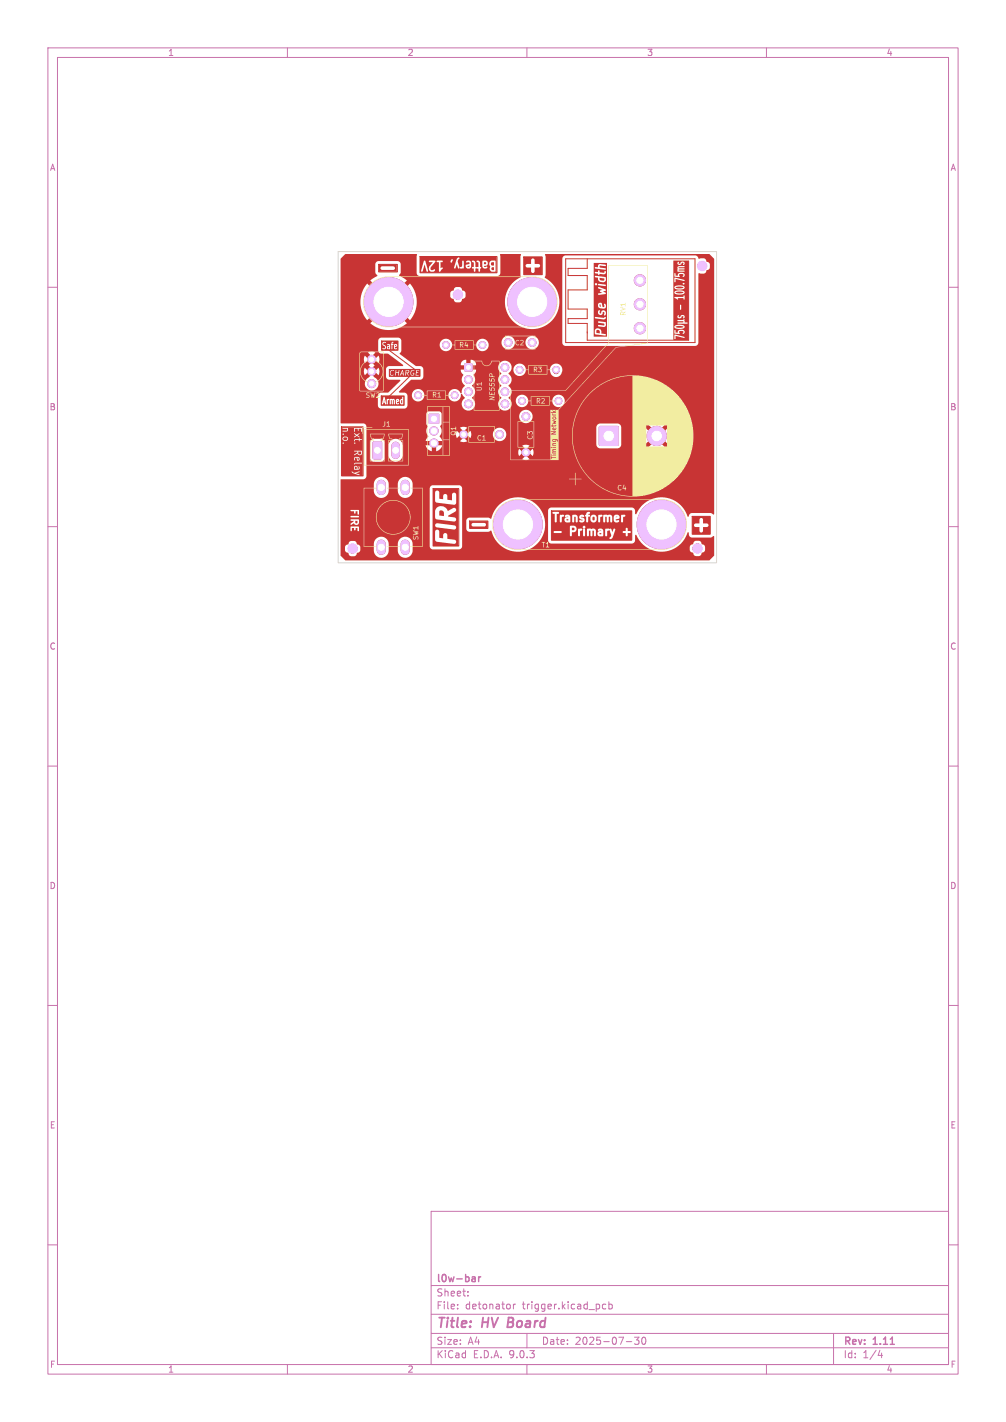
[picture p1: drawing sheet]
<svg xmlns="http://www.w3.org/2000/svg" width="210mm" height="297mm" viewBox="0 0 210 297" stroke-linecap="round" stroke-linejoin="round" font-family="sans-serif">
<defs><g id="words">
<g font-size="2.8" fill="#c872ab">
<text x="91" y="277.9">Title:</text>
<text x="100.7" y="277.9">HV Board</text>
</g>
<g font-size="2.1" fill="#c872ab">
<text x="91" y="268.2">l0w-bar</text>
<text x="91" y="273.7">File:</text>
<text x="91" y="271">Sheet:</text>
<text x="97.1" y="273.7">detonator</text>
<text x="109.1" y="273.7">trigger.kicad_pcb</text>
<text x="91" y="281.1">Size:</text>
<text x="97.7" y="281.1">A4</text>
<text x="113" y="281.1">Date:</text>
<text x="120" y="281.1">2025-07-30</text>
<text x="176" y="281.3">Rev:</text>
<text x="182.4" y="281.3">1.11</text>
<text x="91" y="283.9">KiCad</text>
<text x="98.7" y="283.9">E.D.A.</text>
<text x="106.3" y="283.9">9.0.3</text>
<text x="176" y="283.9">Id:</text>
<text x="180.1" y="283.9">1/4</text>
</g>
<g font-size="1.8" fill="#c872ab">
<text x="35" y="11.9">1</text>
<text x="85" y="11.9">2</text>
<text x="135" y="11.9">3</text>
<text x="185" y="11.9">4</text>
<text x="10.3" y="35.9">A</text>
<text x="198.4" y="35.9">A</text>
<text x="10.3" y="85.9">B</text>
<text x="198.3" y="85.9">B</text>
<text x="10.3" y="135.9">C</text>
<text x="198.3" y="135.9">C</text>
<text x="10.3" y="185.9">D</text>
<text x="198.3" y="185.9">D</text>
<text x="10.3" y="235.9">E</text>
<text x="198.3" y="235.9">E</text>
<text x="10.3" y="285.9">F</text>
<text x="35" y="286.9">1</text>
<text x="85" y="286.9">2</text>
<text x="135" y="286.9">3</text>
<text x="185" y="286.9">4</text>
<text x="198.4" y="285.9">F</text>
</g>
</g></defs>
<g fill="none" stroke="#c872ab" stroke-width=".21">
<path d="M10 10h190v277h-190zM12 12h186v273h-186zM60 10v2M110 10v2M160 10v2M10 60h2M198 60h2M10 110h2M198 110h2M10 160h2M198 160h2M10 210h2"/>
<path d="M198 210h2M90 253h108v32h-108zM10 260h2M90 278.5h108M90 274.5h108M90 268.5h108M95.5 273.2v.2M95.5 272.5v.1M97.7 270.5v.2M97.7 269.8v.1M107.2 272.4v1M107.6 272.4l-.4 .3"/>
<path d="M110 278.5v3M126.5 272.5l-.5-.1-.3 .3 .2 .6h.6M127.1 272.5l.4-.1 .3 .3-.1 .6h-.6M127.1 271.9v1.5M132.5 279.3h.9l-.5 .6 .4 .1v.6l-.2 .2-.6-.2M134.1 279.4l.2-.1a.8 .8 0 0 1 .5 .7 .8 .8 0 0 1-.5 .8l-.2-.2-.1-.4zM174 278.5v6.5M198 260h2M60 285v2M90 281.5h108M110 285v2M130.7 280.2h1.2"/>
<path d="M160 285v2M183.7 282l-.4 1.1h.9M184 282.6v1"/>
</g>
<path d="M99 266.7l.2 .2v.8M99.2 267.6l-.5 .1M99.2 267l-.5 .1M99.9 266.7v1M100.3 266.7l-.4 .3" fill="none" stroke="#c872ab" stroke-width=".3"/>
<g fill="none" stroke="#c83434" stroke-width=".21">
<path d="M79 55.2h4v1.6h-4zM87.7 53.6h16.1v3.4h-16.1zM109.3 53.7h3.9v3.7h-3.9zM118.1 54.1h27v17.5h-27zM122.6 54.1v2h-4v1.5h4v3h-4v4h4v2h-4v1h4v3.5l21.2-.1v-16.5M79.7 71.2h3.4v2h-3.4zM81.1 73.1l5.5 4.1M81.3 77.2h6.4v1.4h-6.4zM85.6 78.6l-4.5 4.3M71.3 89.1h4.5v10.3h-4.5zM79.6 82.7h4.8v1.9h-4.8zM90.4 102.1h5.4v12h-5.4z"/>
<path d="M98 108.8h3.8v1.6h-3.8zM115.1 106.7h16.8v6.1h-16.8zM144.5 107.9h3.8v3.7h-3.8z"/>
</g>
<g fill="#c83434">
<path d="M124.5 69h.6l.1 .6-.7-.1z"/>
<path d="M125.2 63.6h.1l.2 .5-.3-.2z"/>
<path d="M125.2 58l.9 .2 .1 .3-.3 .1h-.5l-.2-.3z"/>
<path d="M123.9 54.9h2.8v15.4h-2.8v-1.3h.3l.1 .8 2 .3 .2-.2-.1-.1-.9-.1v-.6l-.5-.5h-.5l-.3 .4h-.3v-1.7h.9l.1 .1 1.2 .2 .1 .1-.2 .3-1.1-.1v.3l1.2 .1 .3-.1 .1-.3-.1-.6-1.4-.2-.2 .2h-.9v-.9l2.2 .3 .3-.1 .1-.3-.2-.1-.3 .2-1.7-.2-.4 .2v-1.3h.9l.1 .5 .4 .2 .4-.1 .3-.6 .2 .2-.1 .6h.3l.1-.3-.1-.6-.3-.2-.5 .1-.2 .6-.2-.2-.1-.5-.3 .3h-.9v-1.5h.9l.1 .6 .4 .2 .8 .1 .4-.4v-.4l-.3-.3-.1 .2v.5h-.3l-.3-.9-.5 .1-.2 .3h-.9v-2.2h.9l.2 .2 1.4-.2v-.2l-.5-.3 .6-.3-1.5-.7-.1 .3 .9 .4-.6 .2 .6 .4-.9 .1-.1 .1h-.9v-2h.3l.2 .2 .4-.2 .2 .2 1.3 .2 .2-.2-.2-.2-1.3-.1-.3 .1-.2-.3-.6 .3v-1.6l.9 .2 .1 .6 .4 .3h.9l.3-.4-.1-.6-2.1-.3-.4 .2v-.9l.9 .3 .2 .2 .2-.2h1.1l.2-.3-.1-.3-.4 .4-.8-.1-.1-.4-.1-.1-.2 .4h-.5l-.4 .1v-1l2.4 .4 .1-.2-1.1-.2-.1-.3h1.1l.2-.2-.1-.1-1.1-.2-.4 .3-.1 .4h-.5l-.4 .1z"/>
<path d="M79 55.3h3.8v1.5h-3.8v-.8h.4l.1 .2 .2 .2h2.4a.37 .37 0 0 0 .4-.4 .37 .37 0 0 0-.4-.4h-2.4l-.3 .4h-.4z"/>
<path d="M109.3 53.6h3.8v3.8h-3.8v-1.9h.4l.3 .3 .9 .1v.7a.38 .38 0 0 0 .3 .4 .38 .38 0 0 0 .4-.4v-.7h.8a.37 .37 0 0 0 .4-.4 .37 .37 0 0 0-.4-.4h-.8v-.7a.38 .38 0 0 0-.4-.4 .38 .38 0 0 0-.3 .4v.7h-.9l-.3 .4h-.4z"/>
<path d="M125.2 111.4l.3-.1v.3h-.3z"/>
<path d="M119.4 110.2l.5 .1v.4h-.5z"/>
<path d="M118.3 108.5l.3-.1v.3h-.3z"/>
<path d="M123.8 108l.2-.1 .1 .2v.4l-.1 .2-.3-.2z"/>
<path d="M128.6 108h.3z"/>
<path d="M115.1 106.7h16.8v6.1h-16.8v-1.7h.5l.1 .2h1.4a.21 .21 0 0 0 .2-.2 .21 .21 0 0 0-.2-.2h-1.3l-.2 .2h-.5v-1.1h3.9v1.9a.21 .21 0 0 0 .2 .1 .21 .21 0 0 0 .2-.2v-.6l.5-.1 .5-.5h.3v1.3a.21 .21 0 0 0 .2 .1 .21 .21 0 0 0 .2-.2v-.8l.5-.4h.1v1.2a.21 .21 0 0 0 .2 .2 .21 .21 0 0 0 .2-.2v-1.2h.4v1.3a.21 .21 0 0 0 .3 .1 .21 .21 0 0 0 .1-.2l.1-1 .3 .1v.9a.21 .21 0 0 0 .2 .2 .21 .21 0 0 0 .2-.2v-.9l.2-.1 .1 1.1a.21 .21 0 0 0 .2 .1 .21 .21 0 0 0 .2-.2v-.4h.3l.2 .5 .9 .1v-1.4h.5v1.2a.21 .21 0 0 0 .2 .2 .21 .21 0 0 0 .3-.2v-.8l.4-.3 .4 1.1-.3 .4a.21 .21 0 0 0-.1 .3 .21 .21 0 0 0 .3 .1l.4-.3 .4-1.2h1.7l.1 .2h.5v.5a.21 .21 0 0 0 .2 .2 .21 .21 0 0 0 .2-.2v-.5h.5a.21 .21 0 0 0 .2-.2 .21 .21 0 0 0-.2-.2h-.5v-.5a.21 .21 0 0 0-.2-.2 .21 .21 0 0 0-.2 .2v.5h-.5l-.1 .2h-1.7l.1-.4a.21 .21 0 0 0-.1-.3 .21 .21 0 0 0-.3 .1l-.2 .6-.3-.7-.3 .2-.1-.2h-.6l-.2 .2h-.5l-.3-.2-.6 .1a.21 .21 0 0 0-.1 .3 .21 .21 0 0 0 .3 .1h.4h-.4l-.4 .5h-.3v-.6l-.4-.4h-1.3l-.2 .2h-.4a.21 .21 0 0 0-.2-.2 .21 .21 0 0 0-.2 .2h-.1a.71 .71 0 0 0-.9 0h-.3l-.2-.5h1.4l.4 .3 .2-.4-.2-.2-.4 .3h-1.4l-.4-.3h-.7l-.1 .2h-3.9v-2.9l.7 .2v1.7a.21 .21 0 0 0 .2 .1 .21 .21 0 0 0 .2-.2v-1.2h.7v1.3a.21 .21 0 0 0 .2 .1 .21 .21 0 0 0 .2-.2v-.4h.5l.2 .5 1 .1v-1.4h.4v1.2a.21 .21 0 0 0 .3 .2 .21 .21 0 0 0 .2-.2l.1-1 .2 .1v.9a.21 .21 0 0 0 .2 .2 .21 .21 0 0 0 .2-.2v-.9h.3l.2 .4 .5 .2h-.4a.21 .21 0 0 0-.3 .1 .21 .21 0 0 0 .1 .3l.7 .1 .3-.4-.1-.4-.5-.2v-.2a.3 .3 0 0 0 .4 .1 .3 .3 0 0 0 .2-.3h.1l.3 .2v1.1a.21 .21 0 0 0 .2 .1 .21 .21 0 0 0 .2-.2v-.8h.5v.5l.2 .4 .3 .1 .5-.1 .3-.4-.2-.9h.5v1.3a.21 .21 0 0 0 .2 .1 .21 .21 0 0 0 .2-.2v-.8l.5-.4h.1v1.2a.21 .21 0 0 0 .2 .2 .21 .21 0 0 0 .2-.2l.1-1 .3 .1v.9a.21 .21 0 0 0 .2 .2 .21 .21 0 0 0 .2-.2v-.9l.2-.1 .1 1.1a.21 .21 0 0 0 .2 .1 .21 .21 0 0 0 .2-.2v-.9h.3v.7l.2 .3 .3 .1 .6-.1a.21 .21 0 0 0 0-.3 .21 .21 0 0 0-.3-.1l-.3 .1-.1-.2 .7-.2v-.6h.4v1.2a.21 .21 0 0 0 .3 .2 .21 .21 0 0 0 .2-.2v-.8l.1-.2a.22 .22 0 0 0 .3-.1 .22 .22 0 0 0-.2-.3h-.5l-.2 .2-1.1-.2-.3 .2-.1 .3h-.3l-.1-.3-.3-.2h-1.3l-.2 .2h-.1a.71 .71 0 0 0-.9 0h-.5l-.7-.2-.3 .2-.1 .4h-.5v-.2h.2a.21 .21 0 0 0 .2-.2 .21 .21 0 0 0-.2-.2h-.2l.1-.2a.22 .22 0 0 0 .3-.1 .22 .22 0 0 0-.2-.3l-.5 .1-.2 .5a.39 .39 0 0 1-.6 0l-.6 .1-.2 .4h-.3l-.1-.3-.3-.2h-.6l-.2 .2h-.4l-.4-.2-.6 .1a.21 .21 0 0 0-.1 .3 .21 .21 0 0 0 .3 .1h.4l-.6 .1-.2 .4h-.5l.1-.5a.26 .26 0 0 0 .3-.2 .26 .26 0 0 0-.1-.3l-1.4 .2v-.4h.3a.21 .21 0 0 0 .2-.2 .21 .21 0 0 0-.2-.2h-1l-.4 .2z"/>
<path d="M84 77.5l.1 .5h-.3z"/>
<path d="M84.8 77.4h.4v.3l-.4 .1z"/>
<path d="M81.3 77.1h6.4v1.5h-6.4v-.7l.4 .6h.9l.1-.6h.5v.6h.4l.1-.3h.4l.1 .3h.4l.2-.5h.1l.4 .5-.2-.5 .6-.1v.4l.3 .2h1.4v-.2h-.5l.1-.4h.3l-.3-.1v-.4l.6-.1-.7-.1-.1 1.2h-.4v-.5h-.3l.2 .1v.3a.45 .45 0 0 1-.5-.5 .45 .45 0 0 1 .6-.4h.1l-.1-.2-.4 .1-.3 .6h-.5l.2-.2v-.3l-.7-.2-.1 1.2h-.3l-.3-1.1-.5 1.1h-.3l.2-1.1h-.2v.5h-.5v-.6l-.2 1.2h-.4v-.2a.46 .46 0 0 1-.7-.4 .46 .46 0 0 1 .7-.3l.1-.1v-.1h-.5l-.4 .6z"/>
<path d="M91.8 106.7l.5-.1 .3 .2 .1 1-1-.1z"/>
<path d="M90.4 102h5.3v12h-5.3v-2.9h.4v1.7l.2 .3 3.7 .5a.44 .44 0 0 0 .5-.4 .44 .44 0 0 0-.4-.5l-1.4-.2v-.7a.44 .44 0 0 0-.5-.5 .44 .44 0 0 0-.4 .5v.6l-.8-.1v-1.2a.44 .44 0 0 0-.4-.5 .44 .44 0 0 0-.5 .5h-.4v-1.4h.4l.4 .4 3.5 .5a.44 .44 0 0 0 .5-.4 .44 .44 0 0 0-.4-.5l-3.5-.4-.3 .1-.2 .3h-.4v-3h.4v1.4l.2 .3 3.7 .5a.44 .44 0 0 0 .5-.3 .44 .44 0 0 0-.4-.5l-1.2-.2v-.2l1.4-.8a.44 .44 0 0 0 .2-.6 .44 .44 0 0 0-.6-.2l-1.1 .6-.4-.6-.4-.3-.9-.1-.7 .4-.3 .6h-.4v-3.8h.4v1.7l.2 .3 3.7 .5 .4-.1 .1-.2v-1.8a.44 .44 0 0 0-.4-.4 .44 .44 0 0 0-.4 .4v1.2l-1-.1v-.8a.44 .44 0 0 0-.5-.4 .44 .44 0 0 0-.4 .4v.7l-.8-.1v-1.3a.44 .44 0 0 0-.4-.4 .44 .44 0 0 0-.5 .4h-.4z"/>
<path d="M74.2 108.8h.4l-.1 .5-.3-.1z"/>
<path d="M73 106.3h2.1v4.9h-2.1v-1.1h.1v.8l.2 .1 .1-.1 .1-.6h.4l.1 .5 .2-.1v-.4h.4l.1 .6 .1 .1 .2-.2-.1-.7-.1-.1h-1.5l-.3 .1v-.6l.4 .1 .5-.3 .2 .3h.4l.5-.4-.1-.7h-1.6l-.1 .3h.6v.1l-.8 .6v-1.6l.3 .2h1.5l.1-.2-.1-.2h-1.5l-.3 .2v-1.3l.3 .2h.6l.1 .5 .2-.1v-.4h.4v.6l.2 .1 .1-.1v-.9h-1.6l-.3 .1z"/>
<path d="M98 108.8h3.8v1.5h-3.8v-.8h.4l.1 .3 .2 .2h2.4a.37 .37 0 0 0 .4-.4 .37 .37 0 0 0-.4-.4h-2.4l-.3 .3h-.4z"/>
<path d="M82.9 83.6l.2 .1h-.2z"/>
<path d="M83.8 83.6h.2v.6l-.3-.1z"/>
<path d="M80.2 83.5l.1 .3h-.2z"/>
<path d="M79.6 82.7h4.8v1.9h-4.8v-.2l.3 .1 .1-.4h.3l.1 .4h.2l-.2-1.1h.3l.1 1.1 .2-.1v-.8l.3-.2 .1 1.1 .2-.1v-.8l.3 .9 .1-.1 .1-.8 .2 .9 .1-.1v-.8h.2v.6l.2 .3 .5-.1-.1-.2h-.3v-.2l.4-.1 .1-.2h.1l.1 .7 .5 .1 .1-.1-.1-1.6-.1 .1v.4l-.4 .1-.1 .3-.4-.4-.4 .1-.1 .2h-.2l-.2-.3-1.8 .1-.1-.5-.2-.1-.4 1.6h-.1z"/>
<path d="M102.7 55.9l.4-.1v.6l-.5-.1z"/>
<path d="M102.6 54.8h.5v.7l-.6-.1z"/>
<path d="M97.5 55.6l.5-.1-.1 .3z"/>
<path d="M101 54.8h.5v.3l-.5 .1z"/>
<path d="M87.7 53.5h16v3.5h-16v-.4l.4 .2 .1-.1 .4-1.5 .5 1.5 .3-.1-.2-.6h.3l.1 .5 .4 .3 .7-.2 .1-.2-.1-.1-.6 .1-.2-.4 1-1.4 .7 .2v1.8l.2 .2 .6-.7v-.2h2.4l.2 .2 .4-.9 .3 .9 .2-.2 .2 .2h.6l.1-.6h.4l.1 .4 .2 .2h.5l.4-.4-.2-1.1h.3l.4 .3v.9h-.3l-.1 .2 .4 .1 .1 .7 .2-.2v-.5l.3-.1 .4 .1v.6h.3v-.6l.3-.2-.3-.1-.1-1.2h.6v1.1l.2 .3 .5 .1 .3-.1v-.3l-.6 .1-.1-.3h.5l.2-.1 .1-.4h.3l.3 .7-.2 .3 .1 .5 .4 .3h.6l.2-.2v-2l-.2-.2h-.7l-.5 .6h-.3l-.1-.4-.2-.2h-.7l-.1 .2-1.1-.2-.1 .2 .4 .3v.9l-.4 .1-.3-.1v-1l-.3-.4-.7 .2-.6-.2-.3 .2 .1 .2a.39 .39 0 0 1 .6 .3l-1.2 .4v-.9l-.2-.2-.1 .2-.1 1-.5 .3-.4-1.3 .4-.7-.2-.1-.3 .3-.6 1.8h-2.5l-.3 .1v-1.2h.3l.1-.2h1.7l.2 .3 .1-.3a.27 .27 0 0 0 .2-.2 .27 .27 0 0 0-.2-.3l-.3 .5-4.4-.2-.2 .2 .1 .1 .8 .1-.8 .9-.1 .3h-.3l-.4-1.5-.2-.1-.7 2.2h-.2z"/>
<path d="M81 72.5l.2-.1v.4l-.2-.1z"/>
<path d="M82.5 72.1l.1-.1 .1 .2-.3 .1z"/>
<path d="M79.7 71.2h3.4v1.9h-3.4v-1.4h.1l.1 .4 .5 .4-.1 .3-.5-.1 .2 .3 .4-.1 .2-.4h.2l.2 .5h.4l-.1-1.1 .4 .1 .1 1 .1-.1v-.8h.3v.6l.3 .3 .4-.2-.4-.1-.1-.2 .5-.2-.2-.5-.3 .1-.2 .2h-.3l.3-.1-.3-.2v-.2l.3-.1-.3-.1-.3 .5h-.8v.2l.4-.1v.2l-.6 .3-.1-.3-.5-.3 .1-.3h.4l.1-.1-.5-.1-.4 .3z"/>
<path d="M144.5 107.8h3.8v3.8h-3.8v-1.9h.4l.2 .4h.9v.7a.38 .38 0 0 0 .4 .4 .38 .38 0 0 0 .4-.4v-.7h.7a.38 .38 0 0 0 .4-.4 .38 .38 0 0 0-.4-.4h-.7v-.7a.38 .38 0 0 0-.4-.4 .38 .38 0 0 0-.4 .4v.7h-.8l-.3 .4h-.4z"/>
<path d="M74.1 97.5h.3l.1 .4h-.4z"/>
<path d="M74.6 95.6h.3v.4l-.2 .1z"/>
<path d="M74.8 94.3h.6v.5l-.5 .1z"/>
<path d="M71.7 91.5l.6-.1 .2 .3-.2 .2h-.4l-.2-.2z"/>
<path d="M71.3 89.2h4.4v10.2h-4.4v-.9h2.1l.2 .3 1.4 .4v-.1l-.7-.2 .7-.3v-.1l-1 .3-.5-.4-2.2 .1v-.9h2.6l.1 .5h.8l.3-.3-.2-.4v.4l-.2 .1-.1-.4-.3-.2-.3 .1-.1 .2h-2.6v-.7l2.7 .1 .2-.2 1.4-.1-1.4-.1-.3 .3h-2.6v-1.2h2.6v.3l.2 .1a.34 .34 0 0 1 0-.3 .34 .34 0 0 1 .3-.2l.2 .6 .4-.1 .1-.4-.3-.3h-.6l-.3 .3h-2.6v-.7l2.7 .1 .6-.4 .2 .3 .4 .1 .4-.4-.1-.6h-1.5v.2h.6v.2l-.7 .5h-2.6v-2.5l.3 .2 .2-.2h2.1l.1 .2 .2-.1-.1-.2-.2 .1h-2.1l-.1-.1-.4 .1v-1h.2l.1 .4 .2 .2 2.1-.1 .1 .2 .2-.3h.7l.1 .3 .1-.3h.4l.1-.2h-.5l-.1-.2-.1 .2h-.7l-.3 .3h-1.4l.2-.5-.4-.3h-.5l-.5 .3v-.8l.4 .1 .1-.1-.1-.1h2.2l.4 .3-.4 .4 .6-.3 .5 .4 .1-.2-.5-.3 .5-.4-.6 .3-.5-.3h-2.4l-.3 .2v-1.2l1.1 .1 .1 .1-.1 .2-.8 .1v.1h.9l.2-.6h1.2v.7l.2-.1v-.5h.6l.1 .4 .1-.4h.5l.1 .6 .1-.8-4.3 .1z"/>
<path d="M141.1 68.2a1.88 1.88 0 0 1 1.6 .1 1.83 1.83 0 0 1-1.7 0z"/>
<path d="M141.1 61a1.88 1.88 0 0 1 1.6 .1 1.83 1.83 0 0 1-1.7 0z"/>
<path d="M141.1 60a1.88 1.88 0 0 1 1.6 0 1.83 1.83 0 0 1-1.7 0z"/>
<path d="M140.6 54.4h3.2v16.7h-3.2v-1.1h.2l.1 .8h.1v-.6l1.8 .4 .1-.1-2-.6-.3 .1v-.9h.2l.1 .6h1l-.2-.4 .3-.2 .6 .1v.5l.3-.2v-.4l-.4-.2-.8 .1-.2 .5h-.5v-.6l-.4 .2v-.9h.2l.2 .4 .6 .1 1.1-.1 .2-.3-.1-.3-.7-.2-.9 .1-.6 .3v-1.3l2.1 .3-.2 .2h-1v.2l2.1-.1-.1-.1h-.6l-.1-.7-.3 .1-1.9 .1v-.8h.8l.1 .3 .3 .1 .4-.1 .3-.4 .2 .1-.1 .4 .3-.2v-.3l-.4-.2-.3 .1-.3 .4-.2-.1-.1-.4-.2 .3h-.8v-2.3h1.3l.1 .8 .1 .1 .1-.1-.1-.9-1.5 .1v-1.7l.8 .5 .2-.1-.2-.2h1.3v.3l.2-.1-.1-.8-.1 .3-2.1 .1v-1.1h.2l.2 .4 .6 .1 1.1-.1 .2-.3-.1-.3-.7-.2-.9 .1-.6 .3v-1h.2l.2 .4 .6 .1 1.1-.1 .2-.3-.1-.3-.7-.2-.9 .1-.6 .3v-.8h1.9l.2 .2 .2-.1-.2-.2-.2 .1h-1.9v-1.1h.2l.1 .9 .1-.1v-.6l1.8 .4 .1-.1-2-.6-.3 .1v-.9h.2l.1 .6h1l-.2-.4 .3-.2 .6 .1v.5l.3-.2v-.4l-.4-.2-.8 .1-.2 .5h-.5v-.5l-.4 .1v-1.3h.8l.1 .9 1.4-.1-.1-.2-1.1-.1 .1-.1h1.1l-.1-.3h-1.1l.1-.2h1l.1-.2h-1.1l-.4 .3h-.8v-1h.8l.1 .4h.3h.4l.3-.4 .2 .1-.1 .3 .3-.2v-.3l-.4-.2-.3 .1-.3 .4-.2-.1-.1-.3-.2 .2h-.8z"/>
<path d="M94.6 61.3h2v.5h-2z"/>
<path d="M95.3 60.6h.5v2h-.5z"/>
<path d="M72.6 114.3h2v.5h-2z"/>
<path d="M73.4 113.6h.5v2h-.5z"/>
<path d="M144.6 114.3h2v.5h-2z"/>
<path d="M145.3 113.6h.5v2h-.5z"/>
<path d="M145.6 55.3h2v.5h-2z"/>
<path d="M146.3 54.6h.5v2h-.5z"/>
</g>
<g fill="#c83434" stroke="#c83434" stroke-width=".21">
<path d="M125.2 89.1h3.8v3.9h-3.8z"/>
<path d="M78 92.3h1.4l.3 .1v3.2l-.2 .2-1.4 .1-.2-.2z"/>
<path d="M97.1 76h1.4v1.5h-1.4z"/>
<path d="M89.6 86.5h2v1.9h-2z"/>
<circle cx="95.6" cy="61.6" r=".25"/>
<circle cx="94.9" cy="82.6" r=".7"/>
<circle cx="87.3" cy="82.6" r=".7"/>
<circle cx="138.1" cy="109.6" r="5.1"/>
<circle cx="108.1" cy="109.6" r="5.1"/>
<circle cx="93.1" cy="72.1" r=".7"/>
<circle cx="100.7" cy="72.1" r=".7"/>
<circle cx="106.1" cy="71.6" r=".8"/>
<circle cx="111.1" cy="71.6" r=".8"/>
<circle cx="108.5" cy="77.2" r=".7"/>
<circle cx="116.1" cy="77.2" r=".7"/>
<circle cx="73.6" cy="114.6" r=".25"/>
<circle cx="137.1" cy="91.1" r="2"/>
<circle cx="77.6" cy="80.1" r=".83"/>
<circle cx="77.6" cy="77.6" r=".83"/>
<circle cx="77.6" cy="75.1" r=".83"/>
<circle cx="116.6" cy="83.7" r=".7"/>
<circle cx="109" cy="83.7" r=".7"/>
<circle cx="96.8" cy="90.7" r=".8"/>
<circle cx="104.3" cy="90.7" r=".8"/>
<circle cx="109.8" cy="87" r=".8"/>
<circle cx="109.8" cy="94.5" r=".8"/>
<circle cx="133.6" cy="58.6" r="1.17"/>
<circle cx="133.6" cy="63.6" r="1.17"/>
<circle cx="133.6" cy="68.6" r="1.17"/>
<circle cx="111.1" cy="63.1" r="5.1"/>
<circle cx="81.1" cy="63.1" r="5.1"/>
<circle cx="97.8" cy="79.3" r=".8"/>
<circle cx="97.8" cy="81.8" r=".8"/>
<circle cx="97.8" cy="84.4" r=".8"/>
<circle cx="105.4" cy="84.4" r=".8"/>
<circle cx="105.4" cy="81.8" r=".8"/>
<circle cx="105.4" cy="79.3" r=".8"/>
<circle cx="105.4" cy="76.7" r=".8"/>
<circle cx="145.6" cy="114.6" r=".25"/>
<circle cx="146.6" cy="55.6" r=".25"/>
</g>
<path d="M82.6 93.2v1.8" fill="none" stroke="#c83434" stroke-width="1.8"/>
<path d="M90.5 90h.1M90.5 92.6h.1M79.6 101.2v1.3M79.6 113.7v1.3M84.6 101.2v1.3M84.6 113.7v1.3" fill="none" stroke="#c83434" stroke-width="1.9"/>
<path d="M116.1 77.5v.1M116.1 77.2v.3" fill="none" stroke="#c83434" stroke-width="1.2"/>
<path d="M72 53.1h15v3.9l.2 .5 .4 .2h16.2l.4-.2 .3-.5-.1-3.9h4.2l.2 .1-.2 .4 .1 4.2a5.7 5.7 0 0 0-2.1 8.7 5.7 5.7 0 0 0 8.9 .2 5.7 5.7 0 0 0-1.8-8.8l.2-.5v-3.4h3.5v17.6l.4 .6 27.4 .1 .4-.3 .2-.4v-14.4l.1-.2 1 .2 .4-.3a.58 .58 0 0 1 .7-.6l.2-.4v-.7l-.4-.5a.46 .46 0 0 1-.5-.5l-.4-.2h-.8a.33 .33 0 0 1-.4 0 .33 .33 0 0 1-.1-.4l-.4-.2h-27.2l-.5 .2-.1 .4h-3.5l-.1-.8 .1-.1h34.1l1.1 1v53.2l-.2 .2-.6-.3h-3.9a.91 .91 0 0 0-.7 .7h-.1a5.8 5.8 0 0 0-5.3-4 5.8 5.8 0 0 0-5.6 3.5l-.1-.1-.1-.9-.6-.4h-16.7a.7 .7 0 0 0-.8 .6v6.3l.2 .4 .3 .2h17l.6-.3 .1-1.4 .2-.1a5.7 5.7 0 0 0 8.5 2.5h2.7v.7a.75 .75 0 0 0 .7 .6l.2 .4 .4 .3 .8-.1 .3-.3a.46 .46 0 0 1 .6-.5l.2-.4v-.7l-.4-.5a.46 .46 0 0 1-.5-.5l-.4-.2h-.5a1.01 1.01 0 0 0-.8 .7l-.4 .1-.2 .4h-2.7l.3-.2a6.9 6.9 0 0 0 2-2.8h.2a.94 .94 0 0 0 .5 1.1h4l.6-.3h.2v4l-1 1-76 .1-1-1.1v-1.7h.9v.6l.3 .4a.58 .58 0 0 1 .6 .7l.4 .2h.6l.5-.4a.46 .46 0 0 1 .6-.5l.2-.4v-.8l-.7-.6h3.5v1.6a1.56 1.56 0 0 0 1.6 1.4 1.56 1.56 0 0 0 1.5-1.4v-1.6h1.9l.1 1.8a1.56 1.56 0 0 0 1.6 1.2 1.56 1.56 0 0 0 1.4-1.4v-1.8a1.56 1.56 0 0 0-1.6-1.2 1.56 1.56 0 0 0-1.5 1.4h-1.9v-.2a1.56 1.56 0 0 0-1.6-1.2 1.56 1.56 0 0 0-1.5 1.4h-3.5l-.2-.3-.4-.2h-.8l-.3 .4a.46 .46 0 0 1-.5 .5l-.3 .4h-.9v-3.3h3.9v-4.5h-1.9v4.5h-2v-10h6.9v1.6a1.56 1.56 0 0 0 1.6 1.4 1.56 1.56 0 0 0 1.5-1.4v-1.6h1.9l.1 1.8a1.59 1.59 0 0 0 1.9 1.1 1.59 1.59 0 0 0 1.1-1.9h3.6v12.1l.4 .6 5.7 .1 .4-.2 .3-.5v-5.4h.8l.1 1.9 .4 .4 4.1 .1 .6-.3a5.7 5.7 0 0 0 7.9 4 5.7 5.7 0 0 0 2.3-8.4 5.7 5.7 0 0 0-8.8-.7 7.2 7.2 0 0 0-1.4 2.7l-.6-.3h-3.9l-.5 .3-.2 .3h-.8v-6.7l-.4-.6h-5.8l-.3 .1-.3 .5h-3.6v-1.2a1.56 1.56 0 0 0-1.6-1.2 1.56 1.56 0 0 0-1.5 1.4h-1.9v-.2a1.56 1.56 0 0 0-1.6-1.2 1.56 1.56 0 0 0-1.5 1.4h-6.9v-.8l.1-.1h4.7l.4-.3 .2-.3v-7.1h.8v3.3l.4 .6 1.8 .1 .6-.3 .2-.4v-2.7h.8v2.1a1.5 1.5 0 0 0 1 1.3 1.5 1.5 0 0 0 1.7-.5h25.2l.7 .2 .9-.2-.8-.8-.8 .8h-25.2l.3-.6v-.9h24.1l.2 .9 .7-.9h.3a.4 .4 0 0 0 .4 .5 .4 .4 0 0 0 .4-.4h.2l.8 .8 .2-.7-.2-.9-.8 .8-.2-.1a.4 .4 0 0 0-.4-.3 .4 .4 0 0 0-.4 .3h-.3l-.7-.7-.2 .7h-24.1v-1.4h4.7l.1 .1a1.74 1.74 0 0 0 1.2 1.2l1.1-.1a1.75 1.75 0 0 0 1.1-1.1h16.7l.8 .8 .8-.8-.7-.2-.9 .2-18-.1v1.3h-.9v-1.3h-6l-.4-.9h6.6a.55 .55 0 0 0-.1 .8 .55 .55 0 0 0 .8 .1 .55 .55 0 0 0 0-.9h5l.7 .2 .9-.2-.8-.7-.8 .7h-5.1h1.4l-.5-.9 .3-.6h3.1l.2 .9 .7-.8 .3 .1a.4 .4 0 0 0 .4 .3 .4 .4 0 0 0 .4-.4h.2l.8 .8 .2-.9h4.5v.3a1.4 1.4 0 0 0 2.1 1 1.4 1.4 0 0 0 0-2.4 1.4 1.4 0 0 0-2.1 1.1h-4.5l-.2-.6-.8 .7h-.2a.4 .4 0 0 0-.4-.4 .4 .4 0 0 0-.4 .4h-.3l-.7-.7-.2 .6h-3.1l.1-.7-.2-.6h4l.8 .8 .8-.8-.3-.1h27.2v3.7a.86 .86 0 0 0 .8 .8l3.7-.1a.85 .85 0 0 0 .7-.7v-2h4.6l.1 .9 .4 .9 1.3-1.3 .7 .6-1.4 1.3a2.8 2.8 0 0 0 3.3 0l-1.3-1.3 .6-.6 1.4 1.3a2.8 2.8 0 0 0 0-3.3l-1.4 1.3-.6-.6 1.3-1.3a2.8 2.8 0 0 0-3.3 0l1.4 1.3-.7 .6-1.3-1.3-.3 .6-.2 .9h-4.6v-1.7l-.4-.6-.4-.1h-3.6a.85 .85 0 0 0-.8 .7l-27.8-.1-.7 .2h-4a.46 .46 0 0 1 .2-.7v-1.7h16.2v.2a1.4 1.4 0 0 0 2.1 1.1 1.4 1.4 0 0 0 0-2.4 1.4 1.4 0 0 0-2.1 1.1h-16.2l-.1-.7-.4-.3h-2.2l-.3 .2-.2 .4v2l.3 .6a1.75 1.75 0 0 0 .1 2.1l-.6 .9-5.2-.1a1.51 1.51 0 0 0-2.5 1h-.8l-.1-.8-.5-.5h-1.6a.85 .85 0 0 0-.8 .7h-.8v-3.3a.7 .7 0 0 0-.6-.7h-4.8v-5.8h7.8v2.1a.7 .7 0 0 0 .6 .6h5.2l.4-.6-.1-2.3h1a1.3 1.3 0 0 0 1.3 1.5 1.3 1.3 0 0 0 1.3-1.5h5v.3a1.34 1.34 0 0 0 1.5 1.1 1.34 1.34 0 0 0 1.1-1.5h.3l.5 .8a1.44 1.44 0 0 0-.3 2.2 1.44 1.44 0 0 0 2.2-.1 1.44 1.44 0 0 0-.4-2.1 1.55 1.55 0 0 0 0-2.6 1.61 1.61 0 0 0 .4-2.3l.4-.5 .1-.5h-3.2l.1 .5 .4 .6a1.58 1.58 0 0 0 .3 2.3l-.4 .5-.2 1h-.2a1.34 1.34 0 0 0-1.4-.8 1.34 1.34 0 0 0-1.2 1.1h-5l-.1-.2a1.3 1.3 0 0 0-1.3-.9 1.3 1.3 0 0 0-1.2 1.1h-1l-.4-.4h-1.2l-.1-.1 2.5-2.5 1.9-.1 .5-.2 .2-.4v-1.6l-.2-.4h9.2a.4 .4 0 0 0 .4 .4 .4 .4 0 0 0 .4-.5h5.8l.1 .7 .6 .7a1.55 1.55 0 0 0 0 2.6 1.55 1.55 0 0 0 0 2.5 1.42 1.42 0 0 0-.6 1.9 1.42 1.42 0 0 0 2 .6 1.42 1.42 0 0 0 .5-2h1.1v.2a1.3 1.3 0 0 0 1.4 1.2 1.3 1.3 0 0 0 1.2-1.4h5v.2a1.3 1.3 0 0 0 2 1.1 1.3 1.3 0 0 0 0-2.3 1.3 1.3 0 0 0-2 1h-5l-.1-.2a1.3 1.3 0 0 0-1.3-1 1.3 1.3 0 0 0-1.2 1.2h-1.1l-.5-.5a1.55 1.55 0 0 0 0-2.6 1.54 1.54 0 0 0 0-2.5l.6-.9h.5a1.3 1.3 0 0 0 1.3 1.4 1.3 1.3 0 0 0 1.3-1.4h5v.2a1.32 1.32 0 0 0 1.4 1.5 1.32 1.32 0 0 0 1.2-1.7 1.3 1.3 0 0 0-1.3-1.2 1.3 1.3 0 0 0-1.3 1.2h-5l-.1-.2a1.3 1.3 0 0 0-1.3-1 1.3 1.3 0 0 0-1.2 1.2h-.4a1.4 1.4 0 0 0-1.2-1.7 1.4 1.4 0 0 0-1.6 1.2h-5.8a.4 .4 0 0 0-.5-.3 .4 .4 0 0 0-.3 .4h-9.2l-.5-.2h-.9l-.4-.4h9.8v.2h3.2a1.05 1.05 0 0 0-1.2-1.2v1.2h-.9v-1.2h-.1a1.04 1.04 0 0 0-1 1h-9.8l-3-2.2 .4-.7v-1.3h8a1.3 1.3 0 0 0 1.3 1.5 1.3 1.3 0 0 0 1.3-1.5h5v.3a1.3 1.3 0 0 0 1.7 1.1 1.3 1.3 0 0 0 .8-1.9h2.8v.3a1.4 1.4 0 0 0 1.5 1.3 1.4 1.4 0 0 0 1.3-1.6h2.2v.3a1.4 1.4 0 0 0 2.1 1 1.4 1.4 0 0 0 0-2.3 1.4 1.4 0 0 0-2.1 1h-2.2v-.2a1.4 1.4 0 0 0-1.5-1 1.4 1.4 0 0 0-1.3 1.2h-2.9a1.31 1.31 0 0 0-1.4-.6 1.31 1.31 0 0 0-1 1.1h-5v-.2a1.3 1.3 0 0 0-1.4-.9 1.3 1.3 0 0 0-1.2 1.1h-8v-.9l-.5-.5h-3.6a.7 .7 0 0 0-.7 .7v2.2a.7 .7 0 0 0 .7 .5h1.3l3.2 2.4-.2 .2h-2.8l-.4 .1-.2 .5v1.6a.7 .7 0 0 0 .8 .6h2l.2 .2-2.6 2.5h-1.6l-.4 .3-.1 .3h-7.8v-2.6h5.1v.2a1.43 1.43 0 0 0 2.2 1.1 1.43 1.43 0 0 0-.2-2.5l-.6-.6-.6 .6a1.45 1.45 0 0 0-.8 1.2h-5.1v-2.5h4.9l.2 .9 .7-.9h.2a.45 .45 0 0 0 .5 .5 .45 .45 0 0 0 .4-.4h.2l.8 .8 .2-.7-.2-.9-.8 .8-.2-.1a.45 .45 0 0 0-.4-.4 .45 .45 0 0 0-.5 .4h-.2l-.7-.7-.2 .7h-4.9v-1.2h5.9l.6 .7 .6-.7-.6-.6-.6 .6h-5.9v-1.4h4.9l.2 .9 .7-.8h.2a.45 .45 0 0 0 .5 .5 .45 .45 0 0 0 .4-.4h.2l.8 .7 .2-.6-.2-.9-.8 .8-.2-.1a.45 .45 0 0 0-.4-.4 .45 .45 0 0 0-.5 .4h-.2l-.7-.7-.2 .6h-4.9v-1.3h5.7l.8 .8 .8-.8-.7-.2-.9 .2h-5.7v-10.8h4.1a5.9 5.9 0 0 0 1.5 4.1l2-2 .6 .6-2 2 .2 .2a5.9 5.9 0 0 0 7.4-.2l-2-2 .7-.6 2 2 .1-.2a5.9 5.9 0 0 0 1-5.5h7.3v.8l.4 .4a.46 .46 0 0 1 .5 .5l.4 .3h.6l.5-.4a.46 .46 0 0 1 .6-.5l.2-.4v-.7l-.4-.5a.46 .46 0 0 1-.5-.5l-.4-.2h-.5a1.01 1.01 0 0 0-.8 .7l-.4 .1-.2 .4h-7.3l-.4-1-.7-1-2 2-.7-.6 2-2-1.6-1.1 .4-.6v-1.7a.7 .7 0 0 0-.7-.7h-4l-.6 .4-.1 2 .5 .7-1.5 1 2 2-.6 .6-2-2a5.8 5.8 0 0 0-1.5 3.6h-4.1v-8.7z" fill="#c83434"/>
<g fill="#efc1ff" stroke="#efc1ff" stroke-width=".21">
<path d="M125.2 89.1h3.8v3.9h-3.8z"/>
<path d="M78 92.3h1.4l.3 .1v3.2l-.2 .2-1.4 .1-.2-.2z"/>
<path d="M97.1 76h1.4v1.5h-1.4z"/>
<path d="M89.6 86.5h2v1.9h-2z"/>
<circle cx="95.6" cy="61.6" r="1"/>
<circle cx="94.9" cy="82.6" r=".7"/>
<circle cx="87.3" cy="82.6" r=".7"/>
<circle cx="138.1" cy="109.6" r="5.1"/>
<circle cx="108.1" cy="109.6" r="5.1"/>
<circle cx="93.1" cy="72.1" r=".7"/>
<circle cx="100.7" cy="72.1" r=".7"/>
<circle cx="106.1" cy="71.6" r=".8"/>
<circle cx="111.1" cy="71.6" r=".8"/>
<circle cx="108.5" cy="77.2" r=".7"/>
<circle cx="116.1" cy="77.2" r=".7"/>
<circle cx="73.6" cy="114.6" r="1"/>
<circle cx="137.1" cy="91.1" r="2"/>
<circle cx="77.6" cy="80.1" r=".83"/>
<circle cx="77.6" cy="77.6" r=".83"/>
<circle cx="77.6" cy="75.1" r=".83"/>
<circle cx="116.6" cy="83.7" r=".7"/>
<circle cx="109" cy="83.7" r=".7"/>
<circle cx="96.8" cy="90.7" r=".8"/>
<circle cx="104.3" cy="90.7" r=".8"/>
<circle cx="109.8" cy="87" r=".8"/>
<circle cx="109.8" cy="94.5" r=".8"/>
<circle cx="133.6" cy="58.6" r="1.17"/>
<circle cx="133.6" cy="63.6" r="1.17"/>
<circle cx="133.6" cy="68.6" r="1.17"/>
<circle cx="111.1" cy="63.1" r="5.1"/>
<circle cx="81.1" cy="63.1" r="5.1"/>
<circle cx="97.8" cy="79.3" r=".8"/>
<circle cx="97.8" cy="81.8" r=".8"/>
<circle cx="97.8" cy="84.4" r=".8"/>
<circle cx="105.4" cy="84.4" r=".8"/>
<circle cx="105.4" cy="81.8" r=".8"/>
<circle cx="105.4" cy="79.3" r=".8"/>
<circle cx="105.4" cy="76.7" r=".8"/>
<circle cx="145.6" cy="114.6" r="1"/>
<circle cx="146.6" cy="55.6" r="1"/>
</g>
<path d="M82.6 93.2v1.8" fill="none" stroke="#efc1ff" stroke-width="1.8"/>
<path d="M90.5 90h.1M90.5 92.6h.1M79.6 101.2v1.3M79.6 113.7v1.3M84.6 101.2v1.3M84.6 113.7v1.3" fill="none" stroke="#efc1ff" stroke-width="1.9"/>
<g fill="#f2eda1">
<path d="M114.2 113.2l.2 .1v.9h.2v.1h-.7l.3-.1v-.7h-.3z"/>
<path d="M113.1 113.2l.7 .1h-.3v1l-.1-1h-.3z"/>
<path d="M104.3 105.9a5.3 5.3 0 0 1 3.8-1.7h30a5.3 5.3 0 0 1 5.3 5.4 5.3 5.3 0 0 1-5.3 5.3h-30a5.3 5.3 0 0 1-5.3-5.6h.1a5.2 5.2 0 0 0 5.2 5.4h30a5.2 5.2 0 0 0 5.2-5.2 5.2 5.2 0 0 0-5.2-5.1h-30a5.2 5.2 0 0 0-5.2 4.9 .97 .97 0 0 1 0-1.1l.5-1.2z"/>
<path d="M76 101.9h2.5l-2.5 .1v12.1h2.5v.1h-2.6z"/>
<path d="M80.8 114.1l2.6 .1h-2.6z"/>
<path d="M85.7 101.9h2.6l-.1 12.3h-2.6l2.5-.1v-12.1h-2.4z"/>
<path d="M86.3 112l.2 .5 .3-.5h.4l.1 .2v.5h-.2l.1-.4-.1-.2-.4 .5h-.4l-.1-.2z"/>
<path d="M86.2 110.8l1.1 .2v.2l-.4 .1 .4 .2-1.1 .3v-.1l.7-.2-.4-.2 .4-.2-.7-.2z"/>
<path d="M79.4 105.6a3.6 3.6 0 0 1 5.8 .6 3.6 3.6 0 0 1-2.2 5.4 3.6 3.6 0 0 1-4.5-3.7h.1a3.5 3.5 0 0 0 5 3.3 3.5 3.5 0 0 0 .6-6 3.5 3.5 0 0 0-5.6 2.3v.4h-.1a3.6 3.6 0 0 1 .9-2.3z"/>
<path d="M86.2 110.2h1l.1-.3v.7h-.1v-.3h-.7v.3z"/>
<path d="M129.2 101.3h.4l.1 .2h-.1a.36 .36 0 0 0-.5 .4 .36 .36 0 0 0 .5 .3l.1 .1-.2 .1-.4-.2-.1-.4z"/>
<path d="M130.2 101.2l.2 .1-.3 .6h.3l.1-.3 .2 .4-.2 .4-.1-.3-.4-.1z"/>
<path d="M123.4 81.8a12.7 12.7 0 0 1 19.8 3.2 12.7 12.7 0 0 1-8.2 18.4 12.7 12.7 0 0 1-15.6-12.7h.1v.7a12.6 12.6 0 0 0 12.5 12.2v-10.4h7.3v-4.3h-4.4v4.3h-2.9v-14.7a12.6 12.6 0 0 0-12.5 12.2h-.1a12.7 12.7 0 0 1 4-8.9z"/>
<path d="M80.8 101.9l2.6 .1h-2.6z"/>
<path d="M118.8 100h1.2l.1-1.3v1.3l1.3 .1h-1.3v1.3l-.1-1.3h-1.2z"/>
<path d="M77.2 90.6h3.1l-.2 1.1h-.5v.2l.7 .1v4.3l-.8 .1a1.85 1.85 0 0 0-1.5 0l-.8-.1v-4.2h.1v4.1h.7a1.88 1.88 0 0 1 1.5 0h.7v-4.1l-.7-.1v-.4h.5l.2-.9h-2.8l.2 .9h.5v.4l-.9 .1 .1-.2h.7v-.2h-.5z"/>
<path d="M81.1 90.6h3l-.2 1.1h-.5v.2l.7 .1v4.3l-.8 .1a1.85 1.85 0 0 0-1.5 0l-.8-.1v-4.2h.1v4.1h.7a1.88 1.88 0 0 1 1.6 0h.6v-4.1l-.7-.1v-.4h.5l.2-.9h-2.8l.2 .9h.5v.4l-.9 .1 .1-.2h.7v-.2h-.5z"/>
<path d="M76 89.7l9.3-.1 .1 7.6h-9.4v-.1h9.2v-7.3h-9.1v7.3h-.1z"/>
<path d="M110.2 91l.1 .1a.36 .36 0 0 0 .3 .5 .36 .36 0 0 0 .4-.5v-.1l.2 .1v.4l-.6 .3-.5-.3z"/>
<path d="M110.1 90l.4 .3 .2-.3 .4 .1 .1 .2v.4h-.2v-.5h-.3l-.2 .3-.3-.2v.4l-.1 .1z"/>
<path d="M108.1 88h3.4v5.5l-3.4-.1h3.3v-5.3h-3.2v5.3h-.1z"/>
<path d="M113.1 83.2l.4-.1 .2 .2v.4l-.5 .4h.5v.2h-.7l.6-.8-.2-.2-.4 .1z"/>
<path d="M112.1 83.2l.6 .1 .1 .3-.3 .2 .2 .5-.4-.5h-.1v.5h-.1v-.6l.5-.2v-.2h-.4v.4h-.1z"/>
<path d="M109.9 83.7h.9l.1-.9h3.8l.1 .9 .9 .1h-.9l-.1 .9h-3.8l-.1-.1h3.8v-1.7h-3.7v1.7h-.1v-.8z"/>
<path d="M115.5 91.9h.5v.1l-.4 .1z"/>
<path d="M115.5 89.5l.1 .2-.1-.1z"/>
<path d="M115.5 87.2h.3l.2 .2-.4 .1z"/>
<path d="M129.5 65.2l.4-.1 .2 .2 .5-.2-.5 .5h.5v.2h-1.1v-.4h.1v.2h.4v-.3l-.5 .1z"/>
<path d="M129.5 64.1l1.1 .4-1.1 .4v-.1l.8-.3-.8-.2z"/>
<path d="M129.5 63.6l1-.1 .1-.2v.6l-.1 .1v-.3h-.7v.3z"/>
<path d="M127 55.4h8.3v16.3l-6.7 .9-12 13v10.5h-10l-.1-14.5 .1 14.4h8.3v-.6h.1v.5l.1-.2h1v-.2h-1v-.2l-.2 .1v-.4l.2 .2 .1-.2 .9 .1-1-.2-.2 .1v-1h.4v.7l.8-.1-.6-.1v-.2h.6l-.6-.2v-.2h.6v-.1l-1.2 .2v-.6l.2 .1 .1-.1h.9l-1-.1-.2 .1v-.7h.4l.1 .4 .7-.1-.6-.2v-.1h.6v-.2l-1.2 .2v-.8h.4l.3 .4 .4-.1 .1-.3 .2 .1v.2l.2-.1-.3-.4-1.3 .2v-1.2l1.2 .1v-.2h-.7l.7-.4-1.1-.1v.1h.7l-.8 .5v-1.2h.4l.2 .4h.4l.2-.2-.1-.4-.1 .4-.3-.4-.3 .2h-.4v-.5l.5 .2 .7-.4-.1-.1-.1 .2h-.4l-.1-.2-.1 .2-.4 .1v-1.2l.9 .2-.3 .2 .3 .2-.4 .1v.1l.7-.2-.3-.2 .3-.1v-.1l-.7-.2h-.5v-.5h.4l.3 .3h.3l.2-.2-.2-.4h-.4l-.2 .3h-.4v-.9h.4l.1 .4 .7-.1-.5-.1-.2-.2h-.5v-.3l1.2 .1v-.1h-.3l.3-.3-.4 .2-.3-.3 .2 .4h-.7v-.5h1.6l12.1-13.1 5.8-.8h-7.4l-8.9 9.9-11.5-.1h11.5l8.8-9.9h8.2v-16.1h-8.1v16.1h-.1z"/>
<path d="M89.2 84.9h4.7v10.3l-4.7-.1h4.6v-3.2h-1.3v3.2h-.1v-3.3h1.4v-3.6h-1.3v3.6h-.1v-3.7h1.4v-3.1h-1.3v3.1h-.1v-3.1h-3.1v10.1h-.1z"/>
<path d="M99.8 91l.4-.1 .2 .1-.1 .1a.36 .36 0 0 0-.5 .4 .36 .36 0 0 0 .5 .3l.1 .1-.2 .1-.4-.1-.1-.5z"/>
<path d="M101 90.9h.1v1h.3l-.1 .1h-.6l.3-.1v-.7h-.3z"/>
<path d="M97.8 89h5.4l.1 3.4-5.5 .1v-.1h5.3v-3.3h-5.2v3.3h-.1z"/>
<path d="M94.1 90.2l.4-.1h.8l-.1 .6-.4 .2-.6-.1-.1-.4h.1l.1 .3h.5l.3-.1v-.2l-.3 .3 .2-.4-.5-.1-.4 .2z"/>
<path d="M75.6 89.3h2.1l-2 .1v1.2z"/>
<path d="M94.1 89.4h1l.1-.3v.7h-.1v-.2h-.7v.3z"/>
<path d="M80.3 88h.1v.8l-.2 .3h-.3v-.1l.4-.2z"/>
<path d="M81 88h.1v1h.3v.1h-.7l.3-.1v-.7h-.3z"/>
<path d="M102.1 82.8l1.1 .1v.1l-.7 .4h.7l.1 .2-1.1-.1v-.2l.7-.3-.7-.1z"/>
<path d="M102.2 81.8l.1 .1v.4h.3l.1-.3 .1 .3 .3 .1 .1-.5 .1 .6-1.1-.1z"/>
<path d="M102.2 80.9h.1v.5h.2l.1-.4h.5l.2 .2-.1 .4h-.2l.1-.4-.3-.1-.1 .1v.4l-.5-.1z"/>
<path d="M99.4 80.9l1-.1 .2 .3v.2l-.3 .3h-.8v-.2h.8l.1-.3-.1-.1h-.8z"/>
<path d="M102.2 79.9l.1 .1v.4l.2 .1 .1-.5 .5 .1 .2 .2-.1 .4h-.2l.1-.5-.3-.1-.1 .1v.5l-.5-.1z"/>
<path d="M99.5 80.1h.9l.1-.3 .1 .7h-.2v-.2h-.6v.3z"/>
<path d="M102.2 79h.1v.5h.2l.1-.4h.5l.2 .2-.1 .4h-.2l.1-.4-.3-.1-.1 .1v.4l-.5-.1z"/>
<path d="M102.2 78.1l.5-.1 .1 .6h.4l.1 .2-1.1-.1-.1-.5h.2v.3l.3 .1v-.4h-.5z"/>
<path d="M98.9 75.4l1.7-.1a1 1 0 0 0 1 1.1 1 1 0 0 0 1-1.1l1.7 .1v10.3h-5.4v-.1h5.3v-10.1h-1.5a1.06 1.06 0 0 1-1.1 1 1.06 1.06 0 0 1-1.1-1h-1.5v10.1h-.1z"/>
<path d="M91.6 81.9h.2v1h.2v.1h-.7l.3-.1v-.7h-.3z"/>
<path d="M90.4 81.9l.6 .1 .1 .3-.3 .2 .2 .5-.4-.5h-.1v.5h-.1v-.6l.5-.1v-.2l-.4-.1v.4h-.1z"/>
<path d="M88.2 82.5h.9l.1-.9h3.8l.1 .9 .9 .1h-.9l-.1 .9h-3.8l-.1-.1h3.8v-1.7h-3.7v1.7h-.1v-.8h-.9z"/>
<path d="M76.6 82l.6 .1-.6 .1 .6 .5-.3 .4-.5-.1 .6-.2-.5-.4z"/>
<path d="M78.6 82h.4l.2 .1v.4l-.4 .5h.4v.1h-.7l.6-.8-.1-.2-.4 .1z"/>
<path d="M77.4 82h.1l.2 .7 .1-.5 .2 .5 .2-.7h.1l-.2 1.1-.3-.5-.1 .5h-.1z"/>
<path d="M75.8 76l.6-.5 .4-.2v.1a2.31 2.31 0 0 0-1.5 2.2 2.31 2.31 0 0 0 1.5 2.2v.1a2.43 2.43 0 0 1-1-3.9z"/>
<path d="M78.4 75.3a2.43 2.43 0 0 1 1.6 2.3 2.43 2.43 0 0 1-1.6 2.3l-.1-.1a2.31 2.31 0 0 0 1.6-2.2 2.31 2.31 0 0 0-1.6-2.2z"/>
<path d="M75.2 73.6l.3-.2h4.4l.2 .2 .1 7.8-.2 .3-4.8 .1-.1-.2-.1-.1 .3 .1h4.5l.2-.2v-7.8h-4.6l-.3 .2v7.6l-.1 .1v-7.6z"/>
<path d="M112.4 76.6h.7l-.2 .4 .2 .2-.1 .5h-.4l-.2-.1v-.1l.4 .1 .2-.1-.1-.3-.3-.1 .3-.3-.5-.1z"/>
<path d="M111.5 76.6l.6 .1 .1 .3-.3 .3 .2 .4-.4-.4h-.1v.4h-.1l-.1-.6 .6-.1-.1-.2h-.3v.3h-.2z"/>
<path d="M109.4 77.2h.9l.1-.9h3.8l.1 .9 .9 .1h-.9l-.1 .9h-3.8l-.1-.1h3.8v-1.7h-3.7v1.7h-.1v-.8z"/>
<path d="M96 71.4l.7 .2v.3l-.2 .2 .2 .5-.4-.5h-.1v.4h-.2v-.6l.6-.1-.1-.2h-.3v.3h-.2z"/>
<path d="M97.2 71.4l.2 .1-.2 .6h.2l.1-.3 .2 .3-.2 .5-.1-.4h-.4z"/>
<path d="M94 72h.9l.1-.9h3.8l.1 .9 .9 .1h-.9l-.1 .9h-3.8l-.1-.1h3.9v-1.7h-3.8v1.7h-.1v-.8z"/>
<path d="M105.4 72.4h.1v.5h6.1l.1-.6 .1 .6-6.3 .1z"/>
<path d="M107.7 71.2l.4-.2 .3 .1-.2 .1a.36 .36 0 0 0-.5 .4 .36 .36 0 0 0 .5 .3l.2 .1-.3 .1-.4-.1-.1-.5z"/>
<path d="M108.6 71.1l.5-.1 .2 .1v.4l-.5 .5h.5v.1h-.7l.6-.8-.2-.2-.3 .1z"/>
<path d="M105.4 70.1h6.3l.1 .6h-.1l-.1-.5h-6.1l-.1 .6z"/>
<path d="M77.3 59.4a5.3 5.3 0 0 1 3.8-1.7h30a5.3 5.3 0 0 1 5.3 5.4 5.3 5.3 0 0 1-5.3 5.3h-30a5.3 5.3 0 0 1-5.3-5.6h.1a5.2 5.2 0 0 0 5.2 5.4h30a5.2 5.2 0 0 0 5.2-5.2 5.2 5.2 0 0 0-5.2-5.1h-30a5.2 5.2 0 0 0-5.2 4.9 .97 .97 0 0 1 0-1.1l.5-1.2z"/>
</g>
<path d="M70.6 52.6h79v65h-79z" fill="none" stroke="#d0d2cd" stroke-width=".21"/>
<g fill="#fff" stroke="#fff" stroke-width=".21">
<circle cx="94.9" cy="82.6" r=".35"/>
<circle cx="87.3" cy="82.6" r=".35"/>
<circle cx="138.1" cy="109.6" r="3"/>
<circle cx="108.1" cy="109.6" r="3"/>
<circle cx="93.1" cy="72.1" r=".35"/>
<circle cx="100.7" cy="72.1" r=".35"/>
<circle cx="106.1" cy="71.6" r=".4"/>
<circle cx="111.1" cy="71.6" r=".4"/>
<circle cx="108.5" cy="77.2" r=".35"/>
<circle cx="116.1" cy="77.2" r=".35"/>
<circle cx="127.1" cy="91.1" r="1"/>
<circle cx="137.1" cy="91.1" r="1"/>
<circle cx="77.6" cy="80.1" r=".44"/>
<circle cx="77.6" cy="77.6" r=".44"/>
<circle cx="77.6" cy="75.1" r=".44"/>
<circle cx="116.6" cy="83.7" r=".35"/>
<circle cx="109" cy="83.7" r=".35"/>
<circle cx="96.8" cy="90.7" r=".4"/>
<circle cx="104.3" cy="90.7" r=".4"/>
<circle cx="78.8" cy="94.1" r=".6"/>
<circle cx="82.6" cy="94.1" r=".6"/>
<circle cx="109.8" cy="87" r=".4"/>
<circle cx="109.8" cy="94.5" r=".4"/>
<circle cx="84.6" cy="101.8" r=".65"/>
<circle cx="84.6" cy="114.3" r=".65"/>
<circle cx="79.6" cy="101.8" r=".65"/>
<circle cx="79.6" cy="114.3" r=".65"/>
<circle cx="133.6" cy="58.6" r=".65"/>
<circle cx="133.6" cy="63.6" r=".65"/>
<circle cx="133.6" cy="68.6" r=".65"/>
<circle cx="111.1" cy="63.1" r="3"/>
<circle cx="81.1" cy="63.1" r="3"/>
<circle cx="97.8" cy="76.7" r=".4"/>
<circle cx="97.8" cy="79.3" r=".4"/>
<circle cx="97.8" cy="81.8" r=".4"/>
<circle cx="97.8" cy="84.4" r=".4"/>
<circle cx="105.4" cy="84.4" r=".4"/>
<circle cx="105.4" cy="81.8" r=".4"/>
<circle cx="105.4" cy="79.3" r=".4"/>
<circle cx="105.4" cy="76.7" r=".4"/>
<circle cx="90.6" cy="87.5" r=".55"/>
<circle cx="90.6" cy="90" r=".55"/>
<circle cx="90.6" cy="92.6" r=".55"/>
</g>
<use href="#words"/>
</svg>
